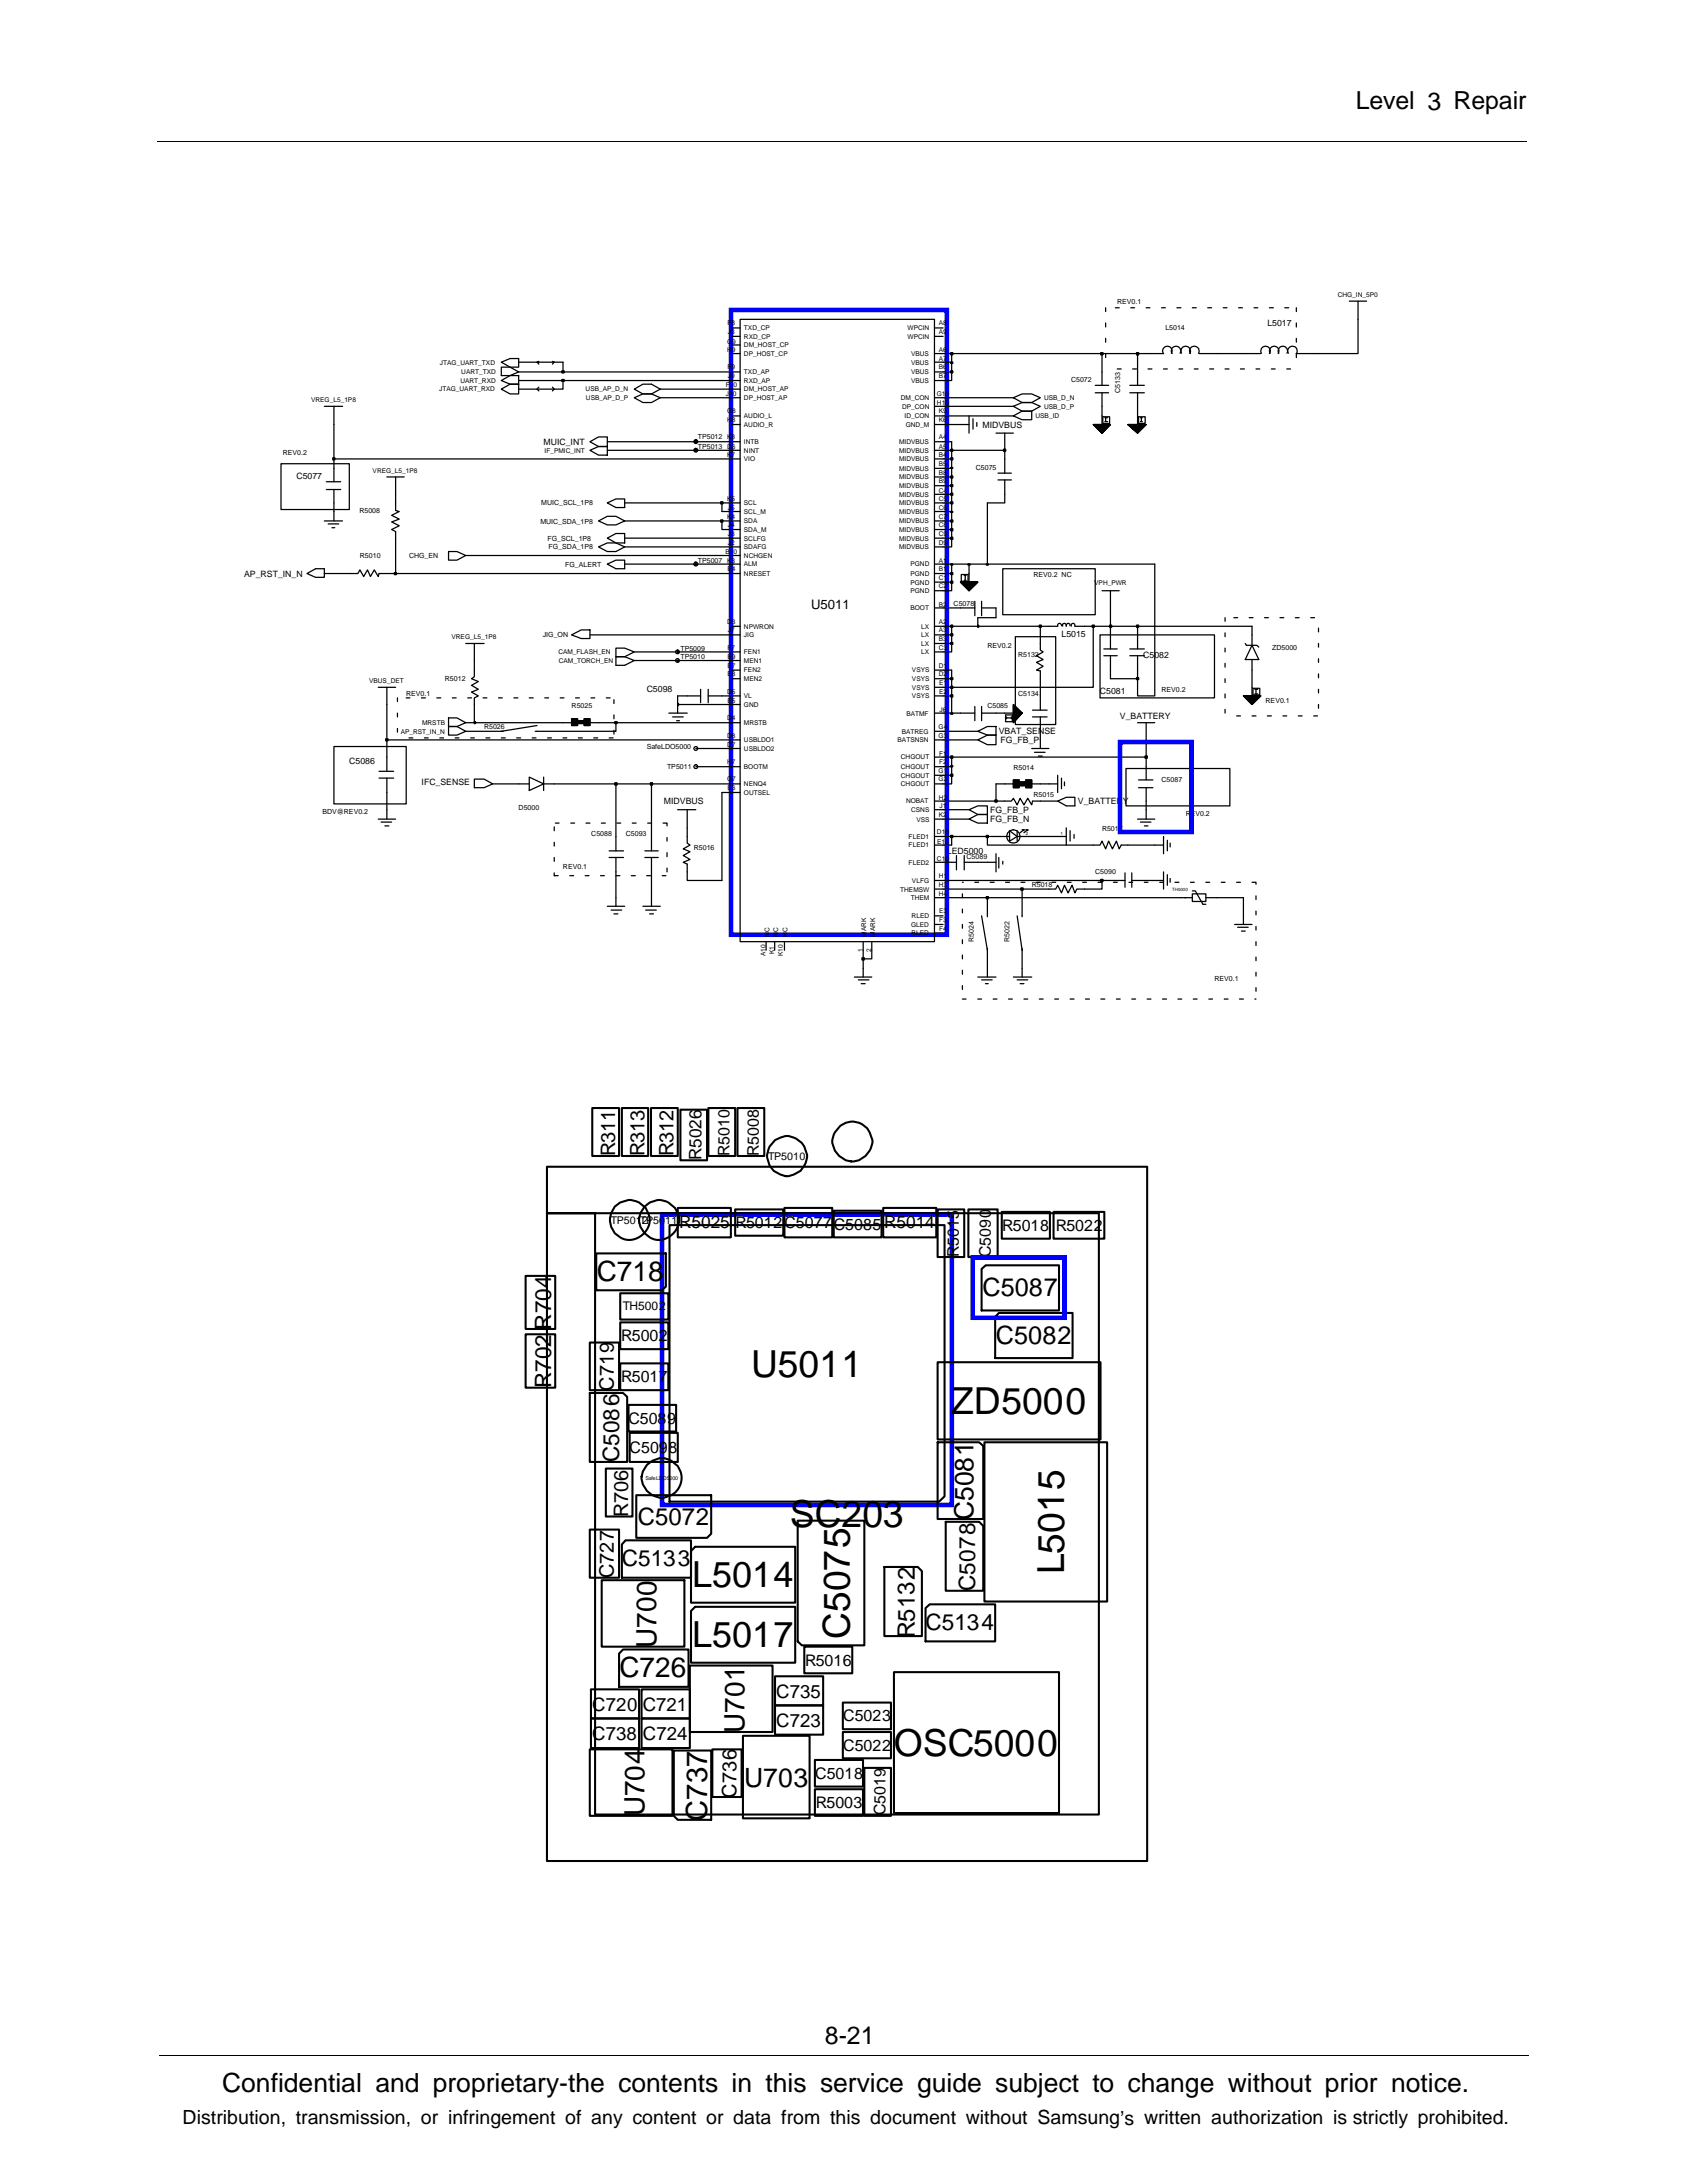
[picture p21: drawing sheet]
<svg xmlns="http://www.w3.org/2000/svg" width="216mm" height="279mm" viewBox="0 0 216 279" stroke-linecap="round" stroke-linejoin="round" font-family="sans-serif">
<defs><g id="words">
<g font-size="4.8">
<text x="96.1" y="176.2">U5011</text>
<text x="121.7" y="181">ZD5000</text>
<text x="101.1" y="195.5">SC203</text>
<text x="136.2" y="201.5" transform="rotate(-90 136.2 201.5)">L5015</text>
<text x="108.8" y="209.7" transform="rotate(-90 108.8 209.7)">C5075</text>
<text x="114.4" y="224.7">OSC5000</text>
</g>
<g font-size="4.6">
<text x="88.6" y="203.1">L5014</text>
<text x="88.6" y="210.8">L5017</text>
</g>
<text font-size="3.7" x="90.5" y="233" transform="rotate(-90 90.5 233)">C737</text>
<g font-size="3.6">
<text x="76.4" y="163.9">C718</text>
<text x="79.3" y="214.7">C726</text>
<text x="84" y="210.9" transform="rotate(-90 84 210.9)">U700</text>
<text x="95.3" y="221.7" transform="rotate(-90 95.3 221.7)">U701</text>
<text x="82.5" y="232.5" transform="rotate(-90 82.5 232.5)">U704</text>
</g>
<g font-size="3.4">
<text x="124.6" y="194.6" transform="rotate(-90 124.6 194.6)">C5081</text>
<text x="95.2" y="228.7">U703</text>
<text x="28.4" y="267.7">Confidential and proprietary-the contents in this service guide subject to change without prior notice.</text>
</g>
<g font-size="3.2">
<text x="173.5" y="14">Level 3 Repair</text>
<text x="125.7" y="165.9">C5087</text>
<text x="127.5" y="172">C5082</text>
<text x="105.6" y="261.6">8-21</text>
</g>
<g font-size="3.1">
<text x="81.6" y="195.2">C5072</text>
<text x="117.1" y="209.6" transform="rotate(-90 117.1 209.6)">R5132</text>
</g>
<g font-size="2.9">
<text x="70.5" y="170.2" transform="rotate(-90 70.5 170.2)">R704</text>
<text x="70.5" y="177.7" transform="rotate(-90 70.5 177.7)">R702</text>
<text x="79.2" y="187.1" transform="rotate(-90 79.2 187.1)">C5086</text>
<text x="79.6" y="200.4">C5133</text>
<text x="124.8" y="203.6" transform="rotate(-90 124.8 203.6)">C5078</text>
<text x="118.4" y="208.7">C5134</text>
</g>
<g font-size="2.6">
<text x="78.7" y="148" transform="rotate(-90 78.7 148)">R311</text>
<text x="82.5" y="148" transform="rotate(-90 82.5 148)">R313</text>
<text x="86.2" y="148" transform="rotate(-90 86.2 148)">R312</text>
<text x="78.6" y="178" transform="rotate(-90 78.6 178)">C719</text>
<text x="80.4" y="194.1" transform="rotate(-90 80.4 194.1)">R706</text>
<text x="78.6" y="202" transform="rotate(-90 78.6 202)">C727</text>
<text x="94.3" y="230.1" transform="rotate(-90 94.3 230.1)">C736</text>
</g>
<text font-size="2.5" x="23.4" y="271.9">Distribution, transmission, or infringement of any content or data from this document without Samsung’s written authorization is strictly prohibited.</text>
<g font-size="2.4">
<text x="75.8" y="218.9">C720 C721</text>
<text x="99.3" y="221">C723</text>
<text x="99.3" y="217.3">C735</text>
<text x="75.8" y="222.7">C738</text>
<text x="82.3" y="222.7">C724</text>
</g>
<g font-size="2.2">
<text x="89.8" y="148.5" transform="rotate(-90 89.8 148.5)">R5026</text>
<text x="86.9" y="157.2">R5025</text>
<text x="113.1" y="157.2">R5014</text>
</g>
<g font-size="2">
<text x="93.4" y="147.9" transform="rotate(-90 93.4 147.9)">R5010</text>
<text x="97.1" y="147.9" transform="rotate(-90 97.1 147.9)">R5008</text>
<text x="94.1" y="157.2">R5012</text>
<text x="100.4" y="157.2">C5077</text>
<text x="106.7" y="157.4">C5085</text>
<text x="122.7" y="160.8" transform="rotate(-90 122.7 160.8)">R5015</text>
<text x="126.8" y="160.9" transform="rotate(-90 126.8 160.9)">C5090</text>
<text x="128.2" y="157.5">R5018 R5022</text>
<text x="79.5" y="171.7">R5002</text>
<text x="79.5" y="176.9">R5017</text>
<text x="80.4" y="182.2">C5089</text>
<text x="80.6" y="185.9">C5098</text>
<text x="103" y="213.2">R5016</text>
<text x="107.9" y="220.3">C5023</text>
<text x="104.3" y="227.7">C5018</text>
<text x="107.9" y="224.1">C5022</text>
<text x="104.4" y="231.4">R5003</text>
<text x="113.3" y="232.3" transform="rotate(-90 113.3 232.3)">C5019</text>
</g>
<text font-size="1.7" x="103.8" y="78">U5011</text>
<text font-size="1.5" x="79.7" y="167.7">TH5002</text>
<g font-size="1.4">
<text x="98.3" y="148.4">TP5010</text>
<text x="78.2" y="156.7">TP5012</text>
<text x="81.9" y="156.7">TP5011</text>
</g>
<g font-size="1.1">
<text x="162.2" y="41.8">L5017</text>
<text x="69.6" y="56.9">MUIC_INT</text>
<text x="125.7" y="54.7">MIDVBUS</text>
<text x="37.9" y="61.3">C5077</text>
<text x="31.2" y="73.8">AP_RST_IN_N</text>
<text x="135.8" y="81.5">L5015</text>
<text x="82.8" y="88.6">C5098</text>
<text x="140.8" y="88.8">C5081</text>
<text x="146.3" y="84.3">C5082</text>
<text x="127.8" y="94">VBAT_SENSE</text>
<text x="128.1" y="95.1">FG_FB_P</text>
<text x="143.3" y="92.1">V_BATTERY</text>
<text x="44.7" y="97.7">C5086</text>
<text x="54" y="100.5">IFC_SENSE</text>
<text x="85" y="102.9">MIDVBUS</text>
<text x="126.7" y="104">FG_FB_P</text>
<text x="126.7" y="105.3">FG_FB_N</text>
<text x="137.9" y="102.9">V_BATTERY</text>
<text x="121.2" y="109.3">LED5000</text>
</g>
<g font-size=".9">
<text x="143" y="38.9">REV0.1</text>
<text x="149.1" y="42.3">L5014</text>
<text x="137.1" y="48.9">C5072</text>
<text x="143.4" y="50.3" transform="rotate(-90 143.4 50.3)">C5133</text>
<text x="36.2" y="58.3">REV0.2</text>
<text x="89.3" y="56.2">TP5012</text>
<text x="89.3" y="57.5">TP5013</text>
<text x="46" y="65.6">R5008</text>
<text x="69.3" y="64.7">MUIC_SCL_1P8</text>
<text x="124.9" y="60.2">C5075</text>
<text x="46.1" y="71.5">R5010</text>
<text x="52.3" y="71.4">CHG_EN</text>
<text x="69.2" y="67">MUIC_SDA_1P8</text>
<text x="70.1" y="69.2">FG_SCL_1P8</text>
<text x="70.2" y="70.3">FG_SDA_1P8</text>
<text x="72.3" y="72.5">FG_ALERT</text>
<text x="89.3" y="72">TP5007</text>
<text x="122" y="77.6">C5078</text>
<text x="132.3" y="73.9">REV0.2 NC</text>
<text x="69.5" y="81.6">JIG_ON</text>
<text x="87.1" y="83.3">TP5009</text>
<text x="126.4" y="83">REV0.2</text>
<text x="162.8" y="83.2">ZD5000</text>
<text x="52" y="89.1">REV0.1</text>
<text x="56.9" y="87.1">R5012</text>
<text x="87.1" y="84.4">TP5010</text>
<text x="130.3" y="89.1">C5134</text>
<text x="130.3" y="84.1">R5132</text>
<text x="148.7" y="88.6">REV0.2</text>
<text x="162" y="89.9">REV0.1</text>
<text x="62" y="93.3">R5026</text>
<text x="73.2" y="90.7">R5025</text>
<text x="82.8" y="95.9">SafeLDO5000</text>
<text x="126.4" y="90.6">C5085</text>
<text x="85.4" y="98.4">TP5011</text>
<text x="129.7" y="98.5">R5014</text>
<text x="148.7" y="100.1">C5087</text>
<text x="41.3" y="104.2">BDV@REV0.2</text>
<text x="66.4" y="103.7">D5000</text>
<text x="75.7" y="107.1">C5088</text>
<text x="80.1" y="107.1">C5093</text>
<text x="132.3" y="102">R5015</text>
<text x="141" y="106.3">R5017</text>
<text x="151.7" y="104.5">REV0.2</text>
<text x="72.1" y="111.2">REV0.1</text>
<text x="88.8" y="108.8">R5016</text>
<text x="123.7" y="109.9">C5089</text>
<text x="132" y="113.6">R5018</text>
<text x="140.2" y="111.8">C5090</text>
<text x="124.6" y="120.5" transform="rotate(-90 124.6 120.5)">R5024</text>
<text x="129.2" y="120.5" transform="rotate(-90 129.2 120.5)">R5022</text>
<text x="155.4" y="125.5">REV0.1</text>
</g>
<g font-size=".8">
<text x="93.1" y="41.7">F8</text>
<text x="120.1" y="41.7">A8</text>
<text x="171.2" y="38">CHG_IN_5P0</text>
<text x="56.3" y="46.7">JTAG_UART_TXD</text>
<text x="59" y="47.9">UART_TXD</text>
<text x="93" y="44">G9</text>
<text x="93.1" y="45.1">H9</text>
<text x="93.1" y="47.3">F9</text>
<text x="93.1" y="42.8">J8</text>
<text x="95.2" y="43.4">RXD_CP</text>
<text x="95.2" y="42.3">TXD_CP</text>
<text x="95.2" y="47.9">TXD_AP</text>
<text x="95.2" y="45.6">DP_HOST_CP</text>
<text x="95.2" y="44.5">DM_HOST_CP</text>
<text x="116.1" y="42.3">WPCIN</text>
<text x="116.1" y="43.4">WPCIN</text>
<text x="116.6" y="47.9">VBUS</text>
<text x="116.6" y="46.7">VBUS</text>
<text x="116.6" y="45.6">VBUS</text>
<text x="120.1" y="47.3">B6</text>
<text x="120.1" y="42.8">A9</text>
<text x="120.1" y="45.1">A6</text>
<text x="120.1" y="46.2">A7</text>
<text x="39.8" y="51.5">VREG_L5_1P8</text>
<text x="56.2" y="50.1">JTAG_UART_RXD</text>
<text x="58.9" y="49">UART_RXD</text>
<text x="75" y="50.1">USB_AP_D_N</text>
<text x="75" y="51.2">USB_AP_D_P</text>
<text x="92.9" y="49.5">F10</text>
<text x="92.9" y="50.7">J10</text>
<text x="93" y="52.9">G8</text>
<text x="93.1" y="48.4">J9</text>
<text x="95.2" y="49">RXD_AP</text>
<text x="95.2" y="51.2">DP_HOST_AP</text>
<text x="95.2" y="53.5">AUDIO_L</text>
<text x="95.2" y="50.1">DM_HOST_AP</text>
<text x="115.3" y="51.2">DM_CON</text>
<text x="115.4" y="52.3">DP_CON</text>
<text x="115.8" y="53.5">ID_CON</text>
<text x="116.6" y="49">VBUS</text>
<text x="119.9" y="50.7">G10</text>
<text x="119.9" y="51.8">H10</text>
<text x="120.1" y="52.9">K9</text>
<text x="120.1" y="48.4">B7</text>
<text x="132.5" y="53.5">USB_ID</text>
<text x="133.6" y="51.2">USB_D_N</text>
<text x="133.6" y="52.3">USB_D_P</text>
<text x="69.7" y="57.9">IF_PMIC_INT</text>
<text x="93.1" y="58.5">K7</text>
<text x="93.1" y="56.2">K8</text>
<text x="93.1" y="54">H8</text>
<text x="93.1" y="57.4">D6</text>
<text x="95.2" y="59">VIO</text>
<text x="95.2" y="56.8">INTB</text>
<text x="95.2" y="54.6">AUDIO_R</text>
<text x="95.2" y="57.9">NINT</text>
<text x="115.1" y="59">MIDVBUS</text>
<text x="115.1" y="56.8">MIDVBUS</text>
<text x="115.1" y="57.9">MIDVBUS</text>
<text x="115.9" y="54.6">GND_M</text>
<text x="120.1" y="54">K6</text>
<text x="120.1" y="58.5">B4</text>
<text x="120.1" y="59.6">B5</text>
<text x="120.1" y="56.2">A4</text>
<text x="120.1" y="57.4">A5</text>
<text x="47.7" y="60.5">VREG_L5_1P8</text>
<text x="93.1" y="64.2">K5</text>
<text x="93.1" y="65.3">J5</text>
<text x="95.2" y="64.7">SCL</text>
<text x="95.2" y="65.8">SCL_M</text>
<text x="115.1" y="63.6">MIDVBUS</text>
<text x="115.1" y="64.7">MIDVBUS</text>
<text x="115.1" y="65.8">MIDVBUS</text>
<text x="115.1" y="61.4">MIDVBUS</text>
<text x="115.1" y="62.5">MIDVBUS</text>
<text x="115.1" y="60.3">MIDVBUS</text>
<text x="120.1" y="63.1">C4</text>
<text x="120.1" y="64.2">C5</text>
<text x="120.1" y="65.3">C6</text>
<text x="120.1" y="60.7">B8</text>
<text x="120.1" y="61.8">B9</text>
<text x="92.8" y="70.9">B10</text>
<text x="93.1" y="66.4">K4</text>
<text x="93.1" y="69.8">J2</text>
<text x="93.1" y="68.6">J3</text>
<text x="93.1" y="67.5">J4</text>
<text x="95.2" y="67">SDA</text>
<text x="95.2" y="70.3">SDAFG</text>
<text x="95.2" y="69.2">SCLFG</text>
<text x="95.2" y="68.1">SDA_M</text>
<text x="95.2" y="71.4">NCHGEN</text>
<text x="115.1" y="67">MIDVBUS</text>
<text x="115.1" y="68.1">MIDVBUS</text>
<text x="115.1" y="69.2">MIDVBUS</text>
<text x="115.1" y="70.3">MIDVBUS</text>
<text x="120.1" y="66.4">C7</text>
<text x="120.1" y="67.5">C8</text>
<text x="120.1" y="68.6">C9</text>
<text x="120.1" y="69.8">D9</text>
<text x="93.1" y="72">K3</text>
<text x="93.1" y="73.1">E4</text>
<text x="95.2" y="72.5">ALM</text>
<text x="95.2" y="73.7">NRESET</text>
<text x="116.5" y="74.8">PGND</text>
<text x="116.5" y="75.9">PGND</text>
<text x="116.5" y="73.7">PGND</text>
<text x="116.5" y="72.5">PGND</text>
<text x="120.1" y="74.2">C1</text>
<text x="120.1" y="75.3">C2</text>
<text x="120.1" y="73.1">B1</text>
<text x="120.1" y="77.6">B2</text>
<text x="120.1" y="72">A1</text>
<text x="140" y="74.8">VPH_PWR</text>
<text x="57.8" y="81.8">VREG_L5_1P8</text>
<text x="71.5" y="83.8">CAM_FLASH_EN</text>
<text x="93.1" y="79.8">D3</text>
<text x="93.1" y="83.2">F7</text>
<text x="93.1" y="80.9">J7</text>
<text x="95.2" y="81.6">JIG</text>
<text x="95.2" y="83.8">FEN1</text>
<text x="95.2" y="80.5">NPWRON</text>
<text x="116.5" y="78.1">BOOT</text>
<text x="117.9" y="82.7">LX</text>
<text x="117.9" y="80.5">LX</text>
<text x="117.9" y="81.6">LX</text>
<text x="117.9" y="83.8">LX</text>
<text x="120.1" y="83.2">C3</text>
<text x="120.1" y="82">B3</text>
<text x="120.1" y="79.8">A2</text>
<text x="120.1" y="80.9">A3</text>
<text x="47.2" y="87.4">VBUS_DET</text>
<text x="71.5" y="84.9">CAM_TORCH_EN</text>
<text x="93.1" y="88.9">D5</text>
<text x="93.1" y="86.6">E8</text>
<text x="93.1" y="84.3">E9</text>
<text x="93.1" y="90">E5</text>
<text x="93.1" y="85.5">E7</text>
<text x="95.2" y="86.1">FEN2</text>
<text x="95.2" y="87.2">MEN2</text>
<text x="95.2" y="84.9">MEN1</text>
<text x="95.2" y="89.4">VL</text>
<text x="116.7" y="86.1">VSYS</text>
<text x="116.7" y="88.3">VSYS</text>
<text x="116.7" y="89.4">VSYS</text>
<text x="116.7" y="87.2">VSYS</text>
<text x="120.1" y="85.5">D1</text>
<text x="120.1" y="86.6">D2</text>
<text x="120.2" y="87.7">E1</text>
<text x="120.2" y="88.9">E2</text>
<text x="51.3" y="93.9">AP_RST_IN_N</text>
<text x="54" y="92.8">MRSTB</text>
<text x="93.1" y="92.2">D4</text>
<text x="93.1" y="95.6">D7</text>
<text x="93.1" y="94.4">D8</text>
<text x="95.2" y="90.5">GND</text>
<text x="95.2" y="92.8">MRSTB</text>
<text x="95.2" y="95">USBLDO1</text>
<text x="114.9" y="95">BATSNSN</text>
<text x="115.4" y="93.9">BATREG</text>
<text x="116" y="91.6">BATMF</text>
<text x="120.1" y="94.4">G3</text>
<text x="120.1" y="93.3">G4</text>
<text x="120.2" y="91.1">J6</text>
<text x="93" y="100">G7</text>
<text x="93.1" y="97.8">H7</text>
<text x="93.1" y="101.1">E6</text>
<text x="95.2" y="98.4">BOOTM</text>
<text x="95.2" y="100.6">NENQ4</text>
<text x="95.2" y="101.7">OUTSEL</text>
<text x="95.2" y="96.1">USBLDO2</text>
<text x="115.3" y="99.5">CHGOUT</text>
<text x="115.3" y="100.6">CHGOUT</text>
<text x="115.3" y="97.2">CHGOUT</text>
<text x="115.3" y="98.4">CHGOUT</text>
<text x="120.1" y="98.9">G1</text>
<text x="120.1" y="100">G2</text>
<text x="120.2" y="96.7">F1</text>
<text x="120.2" y="97.8">F2</text>
<text x="116" y="102.8">NOBAT</text>
<text x="116.3" y="107.4">FLED1</text>
<text x="116.6" y="103.9">CSNS</text>
<text x="117.3" y="105.2">VSS</text>
<text x="119.9" y="106.7">D10</text>
<text x="119.9" y="108">E10</text>
<text x="120.1" y="102.3">H2</text>
<text x="120.1" y="104.5">K2</text>
<text x="120.2" y="103.4">J1</text>
<text x="116.3" y="110.7">FLED2</text>
<text x="116.3" y="108.5">FLED1</text>
<text x="116.7" y="113">VLFG</text>
<text x="119.9" y="110.2">C10</text>
<text x="120.1" y="112.4">H1</text>
<text x="120.1" y="113.5">H3</text>
<text x="98.5" y="119.9" transform="rotate(-90 98.5 119.9)">NC</text>
<text x="99.6" y="119.9" transform="rotate(-90 99.6 119.9)">NC</text>
<text x="100.8" y="119.9" transform="rotate(-90 100.8 119.9)">NC</text>
<text x="110.9" y="119.9" transform="rotate(-90 110.9 119.9)">MARK</text>
<text x="112" y="119.9" transform="rotate(-90 112 119.9)">MARK</text>
<text x="115.2" y="114.1">THEMSW</text>
<text x="116.6" y="115.2">THEM</text>
<text x="116.6" y="118.6">GLED</text>
<text x="116.7" y="119.7">BLED</text>
<text x="116.7" y="117.5">RLED</text>
<text x="120.1" y="114.7">H4</text>
<text x="120.2" y="116.9">E3</text>
<text x="120.2" y="118">F3</text>
<text x="120.2" y="119.1">F4</text>
<text x="98" y="122.4" transform="rotate(-90 98 122.4)">A10</text>
<text x="99.1" y="122.2" transform="rotate(-90 99.1 122.2)">K1</text>
<text x="100.2" y="122.4" transform="rotate(-90 100.2 122.4)">K10</text>
<text x="110.4" y="121.9" transform="rotate(-90 110.4 121.9)">1</text>
<text x="111.5" y="121.9" transform="rotate(-90 111.5 121.9)">2</text>
</g>
<text font-size=".7" x="82.6" y="189.4">SafeLDO5000</text>
<g font-size=".6">
<text x="131.3" y="106.8">2</text>
<text x="135.7" y="106.8">1</text>
<text x="150" y="114">TH5000</text>
</g>
</g></defs>
<path d="M20.2 18.1h175.3M20.4 263h175.3" fill="none" stroke="#000" stroke-width=".13"/>
<path d="M93.6 39.7h27.6v79.9h-27.6zM143.3 95h9.2v11.5h-9.2zM84.7 155.4h37.1v37.2h-37.1zM124.5 160.9h11.7v7.8h-11.7z" fill="none" stroke="#00f" stroke-width=".59"/>
<g fill="none" stroke="#000" stroke-width=".16">
<path d="M141.5 39.4v.5M142.7 39.4h.5M144.7 39.4h.5M146.7 39.4h.5M148.7 39.4h.4M150.6 39.4h.5M152.6 39.4h.5M154.6 39.4h.5M156.5 39.4h.5M158.5 39.4h.5M160.5 39.4h.5M162.5 39.4h.5"/>
<path d="M164.4 39.4h.5M165.9 39.4v.5M172.7 38.5h2.2M173.8 38.5v6.8h-7.9M36 59.4h8.7v5.8h-8.7zM41.5 52h2.3M42.6 58.6h.2v.2h-.2zM42.7 52v9.7M64.2 49.8l1.1-.6h1.1v1.2h-1.1zM64.2 46.4l1.1-.5h1.1v1.1h-1.1zM64.2 48.7l1.1-.6h1.1v1.1h-1.1zM64.2 47h1.1l1.1 .6-1.1 .5h-1.1z"/>
<path d="M69 46.2l-.3 .2h-2.3M69 46.6l-.3-.2h3.4v1.2M69 49.6l-.3 .2 .3 .2M70.7 46.2l.2 .2-.2 .2M70.7 49.6l.2 .2-.2 .2M71.9 48.6h.3v.2h-.3zM71.9 47.5h.3v.2h-.3zM72.1 48.7v1.1h-5.7M75.5 57.6l1.1-.5h1.1v1.2h-1.1zM75.5 56.5l1.1-.6h1.1v1.2h-1.1zM81.2 49.8l1.1-.6h1.1l1.1 .6-1.1 .6h-1.1zM81.2 50.9l1.1-.5h1.1l1.1 .5-1.1 .6h-1.1z"/>
<path d="M88.9 57.5h.3v.2h-.3zM88.9 56.4h.3v.2h-.3zM93.6 54.3h1.1M93.6 45.3h1.1M93.6 43.1h1.1M93.6 53.2h1.1M93.6 44.2h1.1M93.6 42h1.1M94.7 40.9h24.9v79.6h-24.9zM94.7 57.6h-17M94.7 50.9h-10.2M94.7 49.8h-10.2"/>
<path d="M94.7 56.5h-17M94.7 58.7h-52M94.7 48.7h-28.3M94.7 47.6h-28.3M119.6 53.2h10.1M119.6 50.9h10.1M119.6 56.5h2.2v4.5M119.6 58.7h2.2M119.6 46.4h2.2M119.6 45.3h2.2v1.1M119.6 43.1h1.1M119.6 57.6h9"/>
<path d="M119.6 54.3h4.4M119.6 52h10.1M119.6 59.9h2.2M119.6 47.6h2.2M119.6 42h1.1M121.7 59.8h.2v.1h-.2zM121.7 58.6h.2v.2h-.2zM121.7 57.5h.2v.2h-.2zM121.7 47.5h.2v.2h-.2zM121.7 46.4h.2v.1h-.2zM121.7 45.1h.2v.3h-.2zM121.8 46.4v1.2"/>
<path d="M121.8 47.6v1.1h-2.2M124 53.2v2.2M124.5 53.6v1.3M125 54.1v.5M127.5 55.4h2.2M128.4 57.5h.3v.2h-.3zM128.6 55.4v5.2M129.7 50.9l1.1-.5h1.2l1.1 .5-1.1 .6h-1.2zM129.7 53.2l1.1-.6h1.2v1.1h-1.2zM129.7 52l1.1-.5h1.2l1.1 .5-1.1 .6h-1.2zM139.9 54.3h2.2l-1.1 1.1-1.1-1.1h2.2l-1.1 1.1zM140.2 50.3h1.7"/>
<path d="M140.2 49.3h1.7M140.9 45.1h.2v.3h-.2zM141 45.3v4M141 50.3v4M141.1 53.3h.9v.9h-.9zM141.4 54h.4M141.4 53.5h.4M141.5 53.5v.5M141.5 41.3v.5M141.5 43.3v.5M141.5 45.3v.5M143 47.2h.5"/>
<path d="M144.3 54.3h2.4l-1.1 1.1-1.3-1.1h2.4l-1.1 1.1zM144.6 50.3h1.9M144.6 49.3h1.9M144.9 47.2h.6M145.5 45.1h.2v.3h-.2zM145.6 45.3v4M145.6 50.3v4M145.7 53.3h.9v.9h-.9zM145.9 53.5h.3M145.9 54h.3M146.1 53.5v.5M146.9 47.2h.5"/>
<path d="M148.9 47.2h.5M149.9 45.2a.6 .6 0 0 0-.5-.9 .6 .6 0 0 0-.5 1h-27.1M150.9 47.2h.5M151 45.2a.6 .6 0 0 0-.5-.9 .6 .6 0 0 0-.5 1M151.2 45.2a.6 .6 0 0 1 .5-.9 .6 .6 0 0 1 .6 .9M152.8 47.2h.5M153.4 45.2a.6 .6 0 0 0-.6-.9 .6 .6 0 0 0-.4 1M154.8 47.2h.5M156.8 47.2h.5M158.7 47.2h.6M160.7 47.2h.5M161.4 45.3h-7.9"/>
<path d="M161.4 45.2a.6 .6 0 0 1 .6-.9 .6 .6 0 0 1 .5 1M162.5 45.2a.61 .61 0 0 1 .6-.9 .61 .61 0 0 1 .5 1M162.7 47.2h.5M163.7 45.2a.6 .6 0 0 1 .5-.9 .6 .6 0 0 1 .5 .9M164.7 47.2h.5M164.9 45.2a.6 .6 0 0 1 .5-.9 .6 .6 0 0 1 .5 1M165.9 41.3v.5M165.9 43.3v.5M165.9 45.3v.5M39.3 73.4l1.1-.6h1.1v1.1h-1.1zM41.5 66.7h2.3M41.8 61.7h1.8"/>
<path d="M41.8 62.7h1.8M42 67.1h1.3M42.5 67.5h.3M42.7 62.7v4M49.5 61h2.2M50.5 73.3h.2v.2h-.2zM50.6 61v4.3l.5 .2-1 .5 1 .4-1 .4 1 .5-1 .5 .5 .2v5.4M57.4 70.6h1.1l1.1 .5-1.1 .6h-1.1zM76.6 66.7l1.1-.6h1.1l1.1 .6-1.1 .5h-1.1zM76.6 70l1.1-.5h1.1l1.1 .5-1.1 .6h-1.1zM77.7 72.2l1.1-.5h1.1v1.1h-1.1zM77.7 68.9l1.1-.6h1.1v1.2h-1.1z"/>
<path d="M77.7 64.4l1.1-.5h1.1v1.1h-1.1zM88.9 72.2h.3v.1h-.3zM92.2 66.6h.3v.2h-.3zM92.2 64.2h.3v.3h-.3zM92.4 64.4v1.1h2.3M92.4 66.7v1.1h2.3M94.7 73.4h-46.2l-.1 .4-.5-.9-.5 .9-.4-.9-.5 .9-.4-.9-.3 .5h-4.3M94.7 71.1h-35.1M94.7 72.2h-14.8M94.7 64.4h-14.8M94.7 70h-14.8M94.7 66.7h-14.8"/>
<path d="M94.7 68.9h-14.8M119.6 74.5h2.2v1.1h-2.2M119.6 61h2.2v1.2M119.6 63.3h2.2M119.6 65.5h2.2M119.6 67.8h2.2M119.6 72.2h28.2v16.9h-2.2v-2.2M119.6 62.2h2.2v1.1M119.6 73.4h2.2M119.6 77.8h5.2M119.6 64.4h2.2M119.6 66.7h2.2"/>
<path d="M119.6 68.9h2.2M121.7 74.4h.2v.2h-.2zM121.7 73.3h.2v.2h-.2zM121.7 72.2h.2v.1h-.2zM121.7 68.8h.2v.2h-.2zM121.7 67.7h.2v.2h-.2zM121.7 66.6h.2v.2h-.2zM121.7 65.5h.2v.1h-.2zM121.7 64.2h.2v.3h-.2zM121.7 63.1h.2v.3h-.2zM121.7 62h.2v.3h-.2zM121.7 60.9h.2v.3h-.2z"/>
<path d="M121.8 63.3v5.6M121.8 72.2v2.3M121.8 68.9v1.1h-2.2M122.9 74.5h2.2l-1.1 1.1-1.1-1.1h2.2l-1.1 1.1zM123 73.5h.9v.9h-.9zM123.4 74.3h.2M123.4 73.7h.2M123.5 73.7v.6M123.9 72.2h.2v.1h-.2zM124 72.2v2.3M124.8 77v1.8M125.6 77.8h1.9v1.3h-2.4v1.1"/>
<path d="M125.6 77v1.8M126.2 72.2h.3v.1h-.3zM127.7 61.4h1.7M127.7 60.6h1.7M128.3 72.8h11.9v5.9h-11.9zM128.6 61.4v3h-2.2v7.8M141 75.6h2.2M142.1 75.6v7.5M156.8 79.1v.4M157.9 79.1h.5M159.9 79.1h.5M161.8 79.1h.5"/>
<path d="M163.8 79.1h.5M165.8 79.1h.5M167.7 79.1h.5M42.7 95.5h9.3v7.4h-9.3zM48.4 88h2.2M48.5 98.7h1.9M48.5 99.6h1.9M49.4 94.6h.2v.2h-.2zM49.5 88v10.7M49.5 99.6v5.2M50.9 89.3v.5M50.9 91.3v.5"/>
<path d="M50.9 93.2v.5M52 89.3h.5M52.3 94.4h.5M53.9 89.3h.5M54.3 94.4h.5M55.9 89.3h.5M56.3 94.4h.5M57.4 91.9h1.1l1.1 .6-1.1 .5h-1.1zM57.4 93h1.1l1.1 .6-1.1 .5h-1.1zM57.9 89.3h.5M58.3 94.4h.4M59.6 82.4h2.4"/>
<path d="M59.6 93.6h4.8M59.9 89.3h.4M60.2 94.4h.5M60.7 92.4h.2v.2h-.2zM60.7 99.7h1.3l1.1 .6-1.1 .5h-1.3zM60.7 82.4v4.2l-.4 .3 .9 .3-.9 .5 .9 .5-.9 .4 .9 .5-.5 .2v3.2M61.8 89.3h.5M62.2 94.4h.5M63.8 89.3h.5M64.2 94.4h.5M65.8 89.3h.5M66.1 94.4h.5"/>
<path d="M67.7 99.5l1.9 .8-1.9 .9zM67.7 89.3h.5M68.1 94.4h.5M68.7 92.9l-4.5 .7M69.6 99.5v1.7M69.7 89.3h.5M70.1 94.4h.5M71.7 89.3h.5M72.1 94.4h.4M73.2 92h.7v.9h-.7zM73.2 81.3l1.2-.7h1.1v1.1h-1.1zM73.2 92.5h-13.6"/>
<path d="M73.7 89.3h.4M73.9 92.2h.9v.4h-.9zM74 94.4h.5M74.8 92h.7v.9h-.7zM75.6 89.3h.5M76 94.4h.5M77.6 89.3h.5M78 94.4h.5M78.6 89.6v.4M78.6 91.5v.5M78.6 93.5v.5M78.7 92.4h.3v.2h-.3z"/>
<path d="M78.8 83h1.1l1.3 .4-1.3 .7h-1.1zM78.8 84.1h1.1l1.3 .4-1.3 .7h-1.1zM78.8 92.5v1.1h-10.3M85.6 91.3h2.3M86.1 91.8h1.3M86.6 92.2h.4M86.7 90h.1v.3h-.1zM86.7 84.5h.1v.2h-.1zM86.7 83.3h.1v.3h-.1zM89.7 89.1h-3v2.2M89.7 88.2v1.7M90.6 88.2v1.7"/>
<path d="M93.6 86.9h1.1M93.6 80.2h1.1M93.6 85.8h1.1M94.7 92.5h-19.2M94.7 83.4h-13.5M94.7 84.5h-13.5M94.7 94.7h-45.2M94.7 98.1h-5.7M94.7 90.2h-8M94.7 81.3h-19.2M94.7 95.8h-5.7M94.7 89.1h-4.1"/>
<path d="M119.6 86.9h2.2M119.6 93.6h5.5M119.6 98.1h2.2M119.6 89.1h2.2M119.6 91.3h5.2M119.6 94.7h5.5M119.6 96.9h27.1M119.6 99.2h2.2M119.6 85.8h2.2v5.5M119.6 82.4h2.2v1h-2.2M119.6 81.3h2.2M121.7 99.1h.2v.3h-.2z"/>
<path d="M121.7 98h.2v.1h-.2zM121.7 96.8h.2v.2h-.2zM121.7 91.3h.2v.1h-.2zM121.7 88.9h.2v.3h-.2zM121.7 87.8h.2v.3h-.2zM121.7 86.7h.2v.3h-.2zM121.7 82.2h.2v.3h-.2zM121.7 81.1h.2v.3h-.2zM121.7 80h.2v.3h-.2zM121.8 80.2v2.2M121.8 96.9v2.3M121.8 99.2v1.1h-2.2"/>
<path d="M124.8 90.4v1.8M125.1 93.6l1.3-.6h1.1v1.1h-1.1zM125.1 94.7l1.3-.6h1.1v1.2h-1.1zM125.1 80h.1v.3h-.1zM125.6 91.3h4.1M125.6 90.4v1.8M128.7 91.5h.9v.9h-.9zM128.8 91.9h.6M128.8 91.8v.2M129.4 91.8v.2M129.7 90.2l1.1 1.1-1.1 1.2v-2.3l1.1 1.1-1.1 1.2zM129.7 99.8h.7v1h-.7z"/>
<path d="M129.9 81.5h5.2v11.2h-5.2zM131.3 99.8h.7v1h-.7zM132 95.8h2.2M132.1 90.9h1.9M132.1 91.8h1.9M132.4 96.3h1.4M132.9 96.8h.5M133 80h.3v.3h-.3zM133.1 80.2v3l.4 .2-.8 .5 .8 .5-.8 .4 .8 .5-.8 .5 .4 .1v5M133.1 91.8v4M135.4 99.2v2.2M135.8 80.1a.25 .25 0 0 0-.2-.3 .25 .25 0 0 0-.2 .3l-15.8 .1"/>
<path d="M135.8 99.6v1.3M136 80.1v-.2l.2-.1 .2 .1v.2M136.9 80.1v-.2l-.2-.1-.2 .1v.2M137.1 80.1a.24 .24 0 0 1 .2-.3 .24 .24 0 0 1 .2 .3M137.6 80.2h22.6v2.4M139.8 80h.2v.3h-.2zM139.9 80.2v7.8h-20.3M140.8 81.3h14.6v8h-14.6zM141.3 83.1h1.7M141.3 83.9h1.7M142 80h.3v.3h-.3zM142.1 83.9v3h3.5"/>
<path d="M144.1 98.4h13.3v4.7h-13.3zM144.6 83.1h1.9M144.6 83.9h1.9M145.5 86.7h.2v.3h-.2zM145.5 80h.2v.3h-.2zM145.6 92.5h2.2M145.6 80.2v2.9M145.6 83.9v3M145.7 99.8h1.9M146.6 96.8h.2v.2h-.2zM146.7 92.5v7.3M156.8 81v.5"/>
<path d="M156.8 83v.4M156.8 84.9v.5M156.8 86.9v.5M156.8 88.8v.5M156.8 90.8v.5M158.3 91.6h.4M159.1 89.1h2.3l-1.2 1.1-1.1-1.1h2.3l-1.2 1.1zM159.4 82.4l.1 .2h1.3l.3 .2M160.2 84.4v4.7M160.2 82.6l.9 1.8h-1.7zM160.2 91.6h.5M160.4 88.1h.8v.8h-.8z"/>
<path d="M160.6 88.8h.4M160.6 88.2h.4M160.7 88.2v.6M162.2 91.6h.5M164.2 91.6h.5M166.2 91.6h.4M168.1 91.6h.5M168.7 80.4v.5M168.7 82.4v.4M168.7 84.3v.5M168.7 86.3v.4M168.7 88.2v.5"/>
<path d="M168.7 90.2v.5M48.4 104.8h2.2M48.8 105.2h1.3M49.3 105.7h.5M63.1 100.3h4.6M70.9 111.7v.4h.5M70.9 105.8v.5M70.9 107.8v.5M70.9 109.7v.5M71.1 105.3h.4M72.9 112.1h.5M73 105.3h.5"/>
<path d="M74.9 112.1h.5M75 105.3h.5M76.9 112.1h.4M77 105.3h.5M77.7 116h2.2M78 108.9h1.8M78 109.7h1.8M78.2 116.5h1.4M78.6 117h.5M78.7 100.2h.3v.3h-.3zM78.8 109.7v6.3M78.8 100.3v8.6"/>
<path d="M78.8 112.1h.5M79 105.3h.4M80.8 112.1h.5M80.9 105.3h.5M82.3 116h2.2M82.5 109.7h1.7M82.5 108.9h1.7M82.6 116.5h1.4M82.8 112.1h.4M82.9 105.3h.5M83.1 117h.5M83.2 100.2h.3v.3h-.3z"/>
<path d="M83.4 100.3v8.6M83.4 109.7v6.3M84.8 112.1h.4M84.9 105.3h.5v.4M85.4 107.2v.5M85.4 109.1v.5M85.4 111.1v.5M86.7 103.6h2.3M94.7 101.4h-2.3v11.3h-4.5v-2.1l-.5-.2 .9-.4-.9-.5 .9-.5-.9-.4 .9-.4-.4-.3v-4.3M94.7 100.3h-25.1M119.6 102.5h9.8l.3-.3 .5 .8 .4-.8 .4 .8 .5-.8 .5 .8 .1-.5h3.3M119.6 118.3h1.1"/>
<path d="M119.6 110.4h2.8M119.6 119.4h1.1M119.6 117.2h1.1M119.6 104.8h4.4M119.6 103.6h4.4M119.6 107.1h9.6M119.6 114.9h33M119.6 112.7h24.4M121.7 106.9h.2v.3h-.2zM121.8 107.1v1.1h-2.2M122.4 109.5v1.8M123.2 112.9h.1"/>
<path d="M123.2 114.4v.5M123.2 116.4v.4M123.2 118.3v.5M123.4 110.4h4.1M123.4 109.5v1.8M124 103.6l1.1-.5h1.3v1.1h-1.3zM124 104.8l1.1-.6h1.3v1.1h-1.3zM124.8 112.9h.4M125.6 117.2l.8 4.4M126.2 114.8h.3v.2h-.3zM126.2 106.9h.3v.3h-.3zM126.4 107.1v1.1h14.4l.2-.5 .5 .9 .4-.9 .5 .9 .5-.9 .3 .9 .3-.4h5.4"/>
<path d="M126.4 114.9v2.4M126.7 112.9h.5M127.3 102.4h.3v.2h-.3zM127.5 109.3v2.3M127.8 109.7v1.4M128.3 110.2v.4M128.7 112.9h.5M129.2 106.3l1 .8-1 .6zM129.7 100.3h-2.2v2.2M130.2 117.2l.6 4.4M130.2 106.3v1.4M130.4 100.1h.9v.5h-.9z"/>
<path d="M130.7 112.9h.5M130.7 113.7h.2v.2h-.2zM130.8 113.8v3.5M130.8 106.2h.2M131 106.2v.1M131 106.2l-.4 .4M131.3 106.2h.2M131.5 106.2l-.5 .4M131.5 106.2v.1M132 100.3h3.4M132.7 112.9h.4M134.6 112.9h.5"/>
<path d="M135.4 102.5l1.1-.5h1.1v1.1h-1.1zM136.2 100.1v.5M136.5 107.1h-6.3M136.5 106v2.2M136.6 112.9h.5M136.9 106.3v1.4M137.5 106.8v.5M138.6 112.9h.4M140.5 112.9h.5M140.9 112.6h.2v.2h-.2zM141 112.7v1.1h-3.2l-.2 .5-.4-1-.5 1-.5-1-.4 1-.4-1-.3 .5h-15.5M142.5 112.9h.5"/>
<path d="M144 111.7v1.9M144.5 112.9h.4M144.8 112.7h4.1M144.8 111.7v1.9M145.6 104.8h2.2M145.7 100.8h1.9M145.9 105.2h1.4M146.5 112.9h.4M146.5 105.7h.4M146.7 100.8v4M148.4 112.9h.5M148.9 107.1v2.2"/>
<path d="M148.9 111.6v2.2M149.4 107.5v1.4M149.4 112v1.3M149.8 107.9v.5M149.8 112.4v.5M150.4 112.9h.5M152.4 112.9h.4M152.6 114h.4l.9 1.7h.4M152.6 114.4h1.7v1h-1.7zM154.3 112.9h.5M154.3 114.9h4.8v3.4M156.3 112.9h.5"/>
<path d="M158 118.3h2.2M158.3 112.9h.4M158.4 118.7h1.3M158.9 119.2h.5M160.2 112.9h.5v.3M160.7 114.7v.4M160.7 116.6v.5M160.7 118.6v.4M98 120.5v1.1M99.1 120.5v1.1M100.4 120.5v1.1M109.3 125.1h2.3"/>
<path d="M109.9 125.4h1.3M110.2 125.9h.5M110.3 122.6h.3v.3h-.3zM110.5 120.5v4.6M111.6 120.5v2.2h-1.1M123.2 120.3v.5M123.2 122.2v.5M123.2 124.2v.5M123.2 126.2v.4M123.2 127.9h.4M125.1 125.1h2.4M125.1 127.9h.5"/>
<path d="M125.6 125.4h1.4M126.1 125.9h.4M126.4 121.4v3.7M127.1 127.9h.5M129.1 127.9h.5M129.7 125.1h2.3M130.2 125.4h1.3M130.6 125.9h.4M130.8 121.4v3.7M131 127.9h.5M133 127.9h.5M135 127.9h.5"/>
<path d="M136.9 127.9h.6M138.9 127.9h.5M140.9 127.9h.5M142.9 127.9h.5M144.8 127.9h.5M146.8 127.9h.5M148.8 127.9h.5M150.7 127.9h.5M152.7 127.9h.5M154.7 127.9h.5M156.7 127.9h.5M158.6 127.9h.5"/>
<path d="M160.6 127.9h.1M160.7 120.5v.5M160.7 122.5v.5M160.7 124.4v.5M160.7 126.4v.5"/>
<circle cx="89" cy="56.5" r=".24"/>
<circle cx="89" cy="57.6" r=".24"/>
<circle cx="89" cy="72.2" r=".25"/>
<circle cx="86.7" cy="83.4" r=".24"/>
<circle cx="86.7" cy="84.5" r=".24"/>
<circle cx="89" cy="95.8" r=".24"/>
<circle cx="89" cy="98.1" r=".25"/>
<circle cx="129.7" cy="107.1" r=".86"/>
</g>
<g fill="#000">
<path d="M42.6 58.6h.2v.2h-.2zM71.9 48.6h.3v.2h-.3zM71.9 47.5h.3v.2h-.3zM88.9 57.5h.3v.2h-.3zM88.9 56.4h.3v.2h-.3zM121.7 59.8h.2v.1h-.2zM121.7 58.6h.2v.2h-.2zM121.7 57.5h.2v.2h-.2zM121.7 47.5h.2v.2h-.2zM121.7 46.4h.2v.1h-.2zM121.7 45.1h.2v.3h-.2zM128.4 57.5h.3v.2h-.3z"/>
<path d="M140.9 45.1h.2v.3h-.2zM139.9 54.3h2.2l-1.1 1.1zM145.5 45.1h.2v.3h-.2zM144.3 54.3h2.4l-1.1 1.1zM50.5 73.3h.2v.2h-.2zM88.9 72.2h.3v.1h-.3zM92.2 66.6h.3v.2h-.3zM92.2 64.2h.3v.3h-.3zM121.7 74.4h.2v.2h-.2zM121.7 73.3h.2v.2h-.2zM121.7 72.2h.2v.1h-.2zM121.7 68.8h.2v.2h-.2z"/>
<path d="M121.7 67.7h.2v.2h-.2zM121.7 66.6h.2v.2h-.2zM121.7 65.5h.2v.1h-.2zM121.7 64.2h.2v.3h-.2zM121.7 63.1h.2v.3h-.2zM121.7 62h.2v.3h-.2zM121.7 60.9h.2v.3h-.2zM123.9 72.2h.2v.1h-.2zM122.9 74.5h2.2l-1.1 1.1zM126.2 72.2h.3v.1h-.3zM49.4 94.6h.2v.2h-.2zM60.7 92.4h.2v.2h-.2z"/>
<path d="M73.2 92h.7v.9h-.7zM73.9 92.2h.9v.4h-.9zM74.8 92h.7v.9h-.7zM78.7 92.4h.3v.2h-.3zM86.7 90h.1v.3h-.1zM86.7 84.5h.1v.2h-.1zM86.7 83.3h.1v.3h-.1zM121.7 99.1h.2v.3h-.2zM121.7 98h.2v.1h-.2zM121.7 96.8h.2v.2h-.2zM121.7 91.3h.2v.1h-.2zM121.7 88.9h.2v.3h-.2z"/>
<path d="M121.7 87.8h.2v.3h-.2zM121.7 86.7h.2v.3h-.2zM121.7 82.2h.2v.3h-.2zM121.7 81.1h.2v.3h-.2zM121.7 80h.2v.3h-.2zM125.1 80h.1v.3h-.1zM129.7 90.2l1.1 1.1-1.1 1.2zM133 80h.3v.3h-.3zM139.8 80h.2v.3h-.2zM142 80h.3v.3h-.3zM145.5 86.7h.2v.3h-.2zM145.5 80h.2v.3h-.2z"/>
<path d="M146.6 96.8h.2v.2h-.2zM159.1 89.1h2.3l-1.2 1.1zM78.7 100.2h.3v.3h-.3zM83.2 100.2h.3v.3h-.3zM121.7 106.9h.2v.3h-.2zM126.2 114.8h.3v.2h-.3zM126.2 106.9h.3v.3h-.3zM127.3 102.4h.3v.2h-.3zM129.7 99.8h.7v1h-.7zM130.4 100.1h.9v.5h-.9zM130.7 113.7h.2v.2h-.2zM131.3 99.8h.7v1h-.7z"/>
<path d="M140.9 112.6h.2v.2h-.2zM110.3 122.6h.3v.3h-.3z"/>
</g>
<g fill="none" stroke="#000" stroke-width=".26">
<path d="M70 149.3h76.8v88.9h-76.8v-82.9h6.2v76.9h64.4v-76.9h-70.6zM75.8 141.8h3.4v6.2h-3.4zM79.6 141.8h3.4v6.2h-3.4zM83.3 141.8h3.4v6.2h-3.4zM85.7 156.8h35.2v34.7l-.7 .7h-34.5zM86.7 154.6h6.8v3.8h-6.8zM87.1 142h3.4v6.5h-3.4zM90.7 141.8h3.4v6.2h-3.4zM94.1 154.8h6.1v3.4h-6.1zM94.4 141.8h3.4v6.2h-3.4zM99.2 145.9a2.55 2.55 0 0 1 3.9 1.1 2.55 2.55 0 0 1-1.9 3.5 2.55 2.55 0 0 1-3-2.7l.3-1.1zM100.4 154.6h6.1v3.8h-6.1z"/>
<path d="M106.7 155h6.1v3.4h-6.1zM107.5 144.1a2.54 2.54 0 0 1 3.8 .8 2.54 2.54 0 0 1-1.4 3.6 2.54 2.54 0 0 1-3-1.2 2.54 2.54 0 0 1 .6-3.2zM113 154.6h6.8v3.8h-6.8zM120 154.8h3.4v6.1h-3.4zM123.9 154.8h3.8v6.1h-3.8zM128.2 155.1h6.2v3.4h-6.2zM134.8 155.1h6.5v3.4h-6.5zM67.3 170.8h3.8v6.8h-3.8zM67.3 163.3h3.8v6.8h-3.8zM75.5 178.3h4.2l.6 .5v8.3h-4.8zM75.5 171.8h3.7v6.1h-3.7zM76.3 160.4h8.9v4.3l-.5 .4h-8.4z"/>
<path d="M79.4 169.2h6.1v3.5h-6.1zM79.4 174.5h6.1v3.4h-6.1zM79.4 165.5h6.1v3.4h-6.1zM80.4 179.8h6.1v3.4h-6.1zM120 174.3h20.8v9.9h-20.8zM125.6 162.4l.6-.5h9.3v5.8h-9.9zM127.8 168h9.5v5.8h-9.9v-5.2zM75.5 195.8h3.7v6.1h-3.7zM77.5 188h3.4v6.1h-3.4zM80.1 197.1h8.3v4.8h-8.8v-4.2zM80.6 183.4h6.1v3.7h-6.1zM81.4 191.4h9.6v4.9l-.5 .5h-9.1z"/>
<path d="M82.8 187.5a2.53 2.53 0 0 1 3.7-.2 2.53 2.53 0 0 1 0 3.7 2.53 2.53 0 0 1-3.7-.2 2.36 2.36 0 0 1 0-3.3zM89 198h12.8v7.1h-13.4v-6.6zM102.1 194.6h8.5v16h-8l-.5-.5zM120 184.6h5.3l.5 .5v9.3h-5.8zM121 194.8h4.3l.5 .5v8.3h-4.8zM126 184.6h15.7v20.4h-15.7zM75.6 216.2h6.2v3.7h-6.2zM75.6 219.9h6.2v3.8h-6.2zM77 202.2h10.6v8.6h-10.6zM79.7 211.1h8.4v4.8h-8.9v-4.3zM82.1 216.2h6.2v3.7h-6.2zM82.1 219.9h6.2v3.8h-6.2z"/>
<path d="M88.3 213.2h10.6v8.5h-10.6zM88.4 206.2l.6-.5h12.8v7.1h-13.4zM99.2 218.3h6.1v3.7h-6.1zM99.2 214.5h6.1v3.8h-6.1zM102.9 210.8h6.2v3.4h-6.2zM107.9 217.9h6.1v3.4h-6.1zM113.2 200.6h4.3l.5 .5v8.3h-4.8zM114.4 214h21.1v18.1h-21.1zM118.4 205.8l.6-.5h8.4v4.8h-9zM75.5 223.9h10.6v8.5h-10.6zM86.2 224h4.8v8.9h-4.3l-.5-.5zM91.2 223.9h3.7v6.1h-3.7z"/>
<path d="M95.1 222.2h8.5v10.5h-8.5zM104.3 225.3h6.1v3.4h-6.1zM104.3 229h6.1v3.4h-6.1zM107.9 221.7h6.1v3.3h-6.1zM110.6 226.3h3.4v6.1h-3.4z"/>
<circle cx="80.6" cy="156.1" r="2.55"/>
<circle cx="84.3" cy="156.1" r="2.55"/>
</g>
<use href="#words"/>
</svg>
